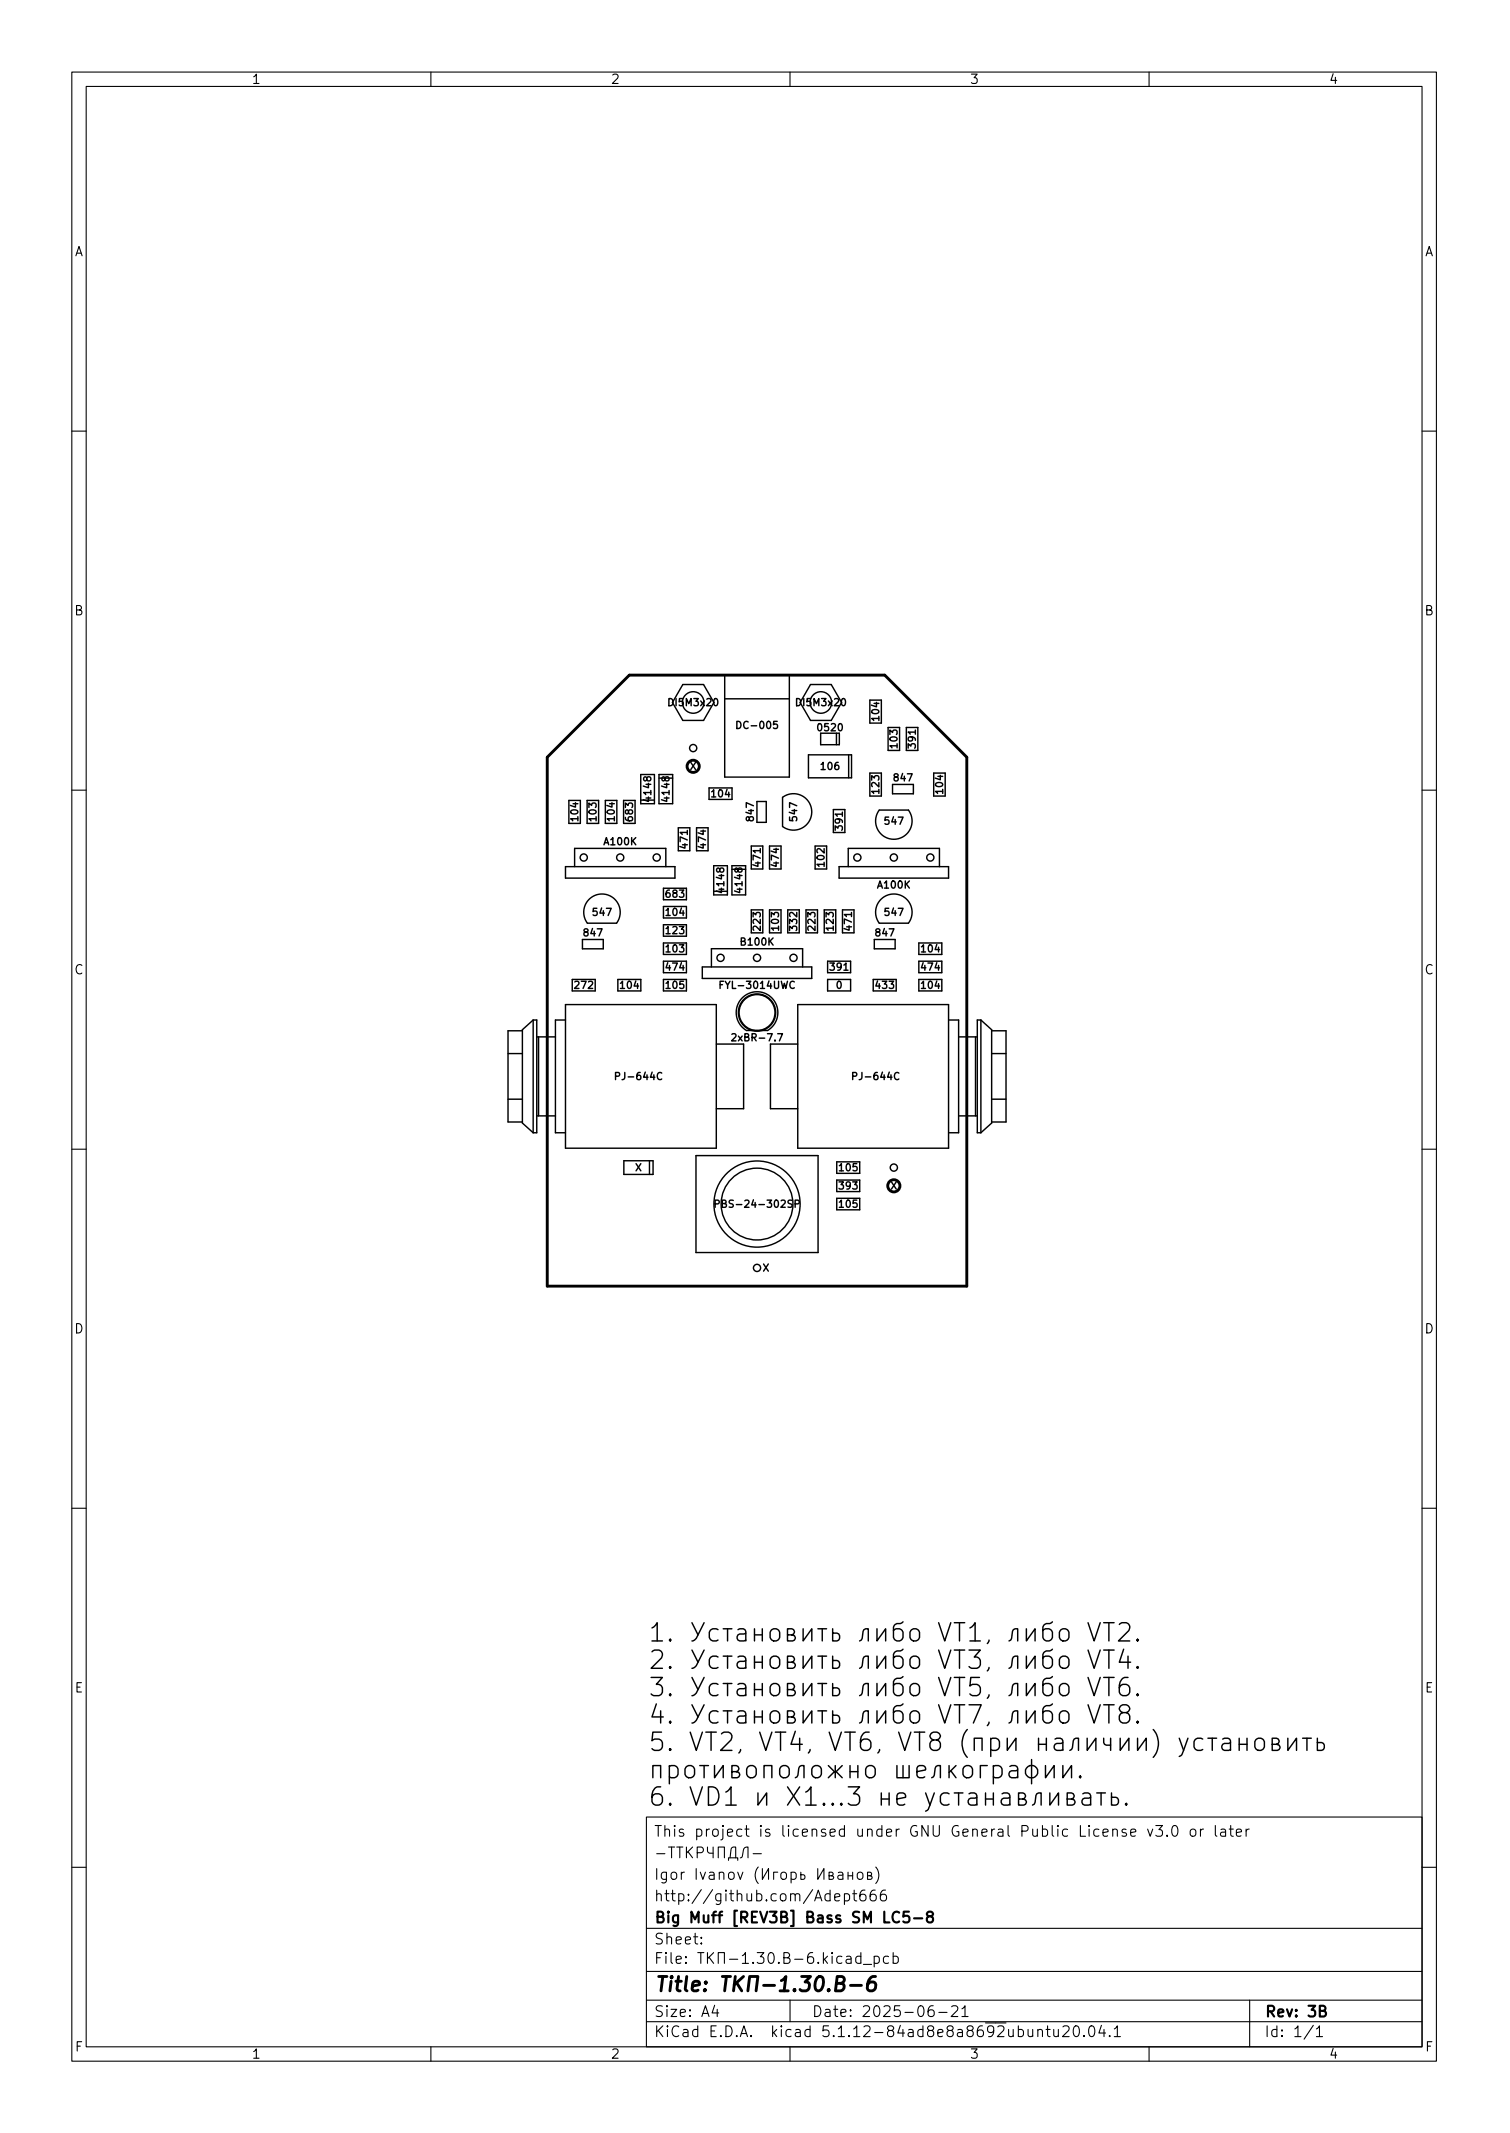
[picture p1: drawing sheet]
<svg xmlns="http://www.w3.org/2000/svg" width="210mm" height="297mm" viewBox="0 0 210 297" stroke-linecap="round" stroke-linejoin="round" font-family="sans-serif">
<defs><g id="words">
<g font-size="3.5">
<text x="90.2" y="232.4">2.</text>
<text x="90.2" y="228.6">1.</text>
<text x="96.1" y="232.4">VT3, VT4.</text>
<text x="96.1" y="228.6">VT1, VT2.</text>
<text x="90.2" y="236.3">3.</text>
<text x="96.1" y="236.3">VT5, VT6.</text>
<text x="90.2" y="240.1">4.</text>
<text x="90.2" y="243.9">5. VT2, VT4, VT6, VT8 ( )</text>
<text x="96.1" y="240.1">VT7, VT8.</text>
<text x="90.2" y="251.5">6. VD1 X1...3 .</text>
</g>
<text font-size="2.8" x="91" y="277.3">Title: -1.30.B-6</text>
<g font-size="2.1">
<text x="91" y="255.8">This project is licensed under GNU General Public License v3.0 or later</text>
<text x="91" y="261.8">Igor Ivanov ( )</text>
<text x="91" y="267.8">Big Muff [REV3B] Bass SM LC5-8</text>
<text x="91" y="264.8">http://github.com/Adept666</text>
<text x="91" y="273.5">File: -1.30.B-6.kicad_pcb</text>
<text x="91" y="270.8">Sheet:</text>
<text x="91" y="280.9">Size: A4</text>
<text x="113" y="280.9">Date: 2025-06-21</text>
<text x="176" y="280.9">Rev: 3B</text>
<text x="91" y="283.7">KiCad E.D.A. kicad 5.1.12-84ad8e8a8692ubuntu20.04.1</text>
<text x="176" y="283.7">Id: 1/1</text>
</g>
<g font-size="1.8">
<text x="35" y="11.7">1</text>
<text x="85" y="11.7">2</text>
<text x="135" y="11.7">3</text>
<text x="185" y="11.7">4</text>
<text x="10.3" y="35.7">A</text>
<text x="198.4" y="35.7">A</text>
<text x="10.3" y="85.7">B</text>
<text x="198.4" y="85.7">B</text>
<text x="10.3" y="135.7">C</text>
<text x="198.4" y="135.7">C</text>
<text x="10.3" y="185.7">D</text>
<text x="198.4" y="185.7">D</text>
<text x="10.4" y="235.7">E</text>
<text x="198.4" y="235.7">E</text>
<text x="10.4" y="285.7">F</text>
<text x="35" y="286.7">1</text>
<text x="85" y="286.7">2</text>
<text x="135" y="286.7">3</text>
<text x="185" y="286.7">4</text>
<text x="198.5" y="285.7">F</text>
</g>
<g font-size="1.4">
<text x="93.3" y="98.3">DI5M3x20</text>
<text x="103" y="101.5">DC-005</text>
<text x="111.1" y="98.3">DI5M3x20</text>
<text x="114" y="101.8">0520</text>
<text x="122.4" y="100.3" transform="rotate(-90 122.4 100.3)">104</text>
<text x="96.1" y="107.2">X</text>
<text x="114.4" y="107.2">106</text>
<text x="125" y="104.1" transform="rotate(-90 125 104.1)">103</text>
<text x="127.5" y="104.1" transform="rotate(-90 127.5 104.1)">391</text>
<text x="90.7" y="111.4" transform="rotate(-90 90.7 111.4)">4148</text>
<text x="93.2" y="111.4" transform="rotate(-90 93.2 111.4)">4148</text>
<text x="99.2" y="111">104</text>
<text x="122.4" y="110.4" transform="rotate(-90 122.4 110.4)">123</text>
<text x="124.6" y="108.8">847</text>
<text x="131.3" y="110.4" transform="rotate(-90 131.3 110.4)">104</text>
<text x="80.5" y="114.2" transform="rotate(-90 80.5 114.2)">104</text>
<text x="83.1" y="114.2" transform="rotate(-90 83.1 114.2)">103</text>
<text x="84.2" y="117.7">A100K</text>
<text x="85.6" y="114.2" transform="rotate(-90 85.6 114.2)">104</text>
<text x="88.1" y="114.2" transform="rotate(-90 88.1 114.2)">683</text>
<text x="95.8" y="118" transform="rotate(-90 95.8 118)">471</text>
<text x="98.3" y="118" transform="rotate(-90 98.3 118)">474</text>
<text x="105" y="114.2" transform="rotate(-90 105 114.2)">847</text>
<text x="111" y="114.2" transform="rotate(-90 111 114.2)">547</text>
<text x="117.3" y="115.5" transform="rotate(-90 117.3 115.5)">391</text>
<text x="123.3" y="114.8">547</text>
<text x="92.8" y="125">683</text>
<text x="100.8" y="124.1" transform="rotate(-90 100.8 124.1)">4148</text>
<text x="103.4" y="124.1" transform="rotate(-90 103.4 124.1)">4148</text>
<text x="105.9" y="120.6" transform="rotate(-90 105.9 120.6)">471</text>
<text x="108.5" y="120.6" transform="rotate(-90 108.5 120.6)">474</text>
<text x="114.8" y="120.6" transform="rotate(-90 114.8 120.6)">102</text>
<text x="122.3" y="123.7">A100K</text>
<text x="81.4" y="130.4">847</text>
<text x="82.7" y="127.5">547</text>
<text x="92.8" y="127.5">104</text>
<text x="92.8" y="130.1">123</text>
<text x="103.2" y="131.7">B100K</text>
<text x="105.9" y="129.5" transform="rotate(-90 105.9 129.5)">223</text>
<text x="108.5" y="129.5" transform="rotate(-90 108.5 129.5)">103</text>
<text x="111" y="129.5" transform="rotate(-90 111 129.5)">332</text>
<text x="113.5" y="129.5" transform="rotate(-90 113.5 129.5)">223</text>
<text x="116.1" y="129.5" transform="rotate(-90 116.1 129.5)">123</text>
<text x="118.6" y="129.5" transform="rotate(-90 118.6 129.5)">471</text>
<text x="122" y="130.4">847</text>
<text x="123.3" y="127.5">547</text>
<text x="80.1" y="137.7">272</text>
<text x="86.5" y="137.7">104</text>
<text x="92.8" y="137.7">105</text>
<text x="92.8" y="132.6">103</text>
<text x="92.8" y="135.2">474</text>
<text x="100.7" y="137.7">FYL-3014UWC</text>
<text x="115.7" y="135.2">391</text>
<text x="116.5" y="137.7">0</text>
<text x="122" y="137.7">433</text>
<text x="128.4" y="132.6">104</text>
<text x="128.4" y="135.2">474</text>
<text x="128.4" y="137.7">104</text>
<text x="102.4" y="145">2xBR-7.7</text>
<text x="86.2" y="150.4">PJ-644C</text>
<text x="119.2" y="150.4">PJ-644C</text>
<text x="88.4" y="163.1">X</text>
<text x="116.9" y="163.1">105</text>
<text x="116.9" y="165.6">393</text>
<text x="124" y="165.6">X</text>
<text x="100.6" y="168.2">PBS-24-302SP</text>
<text x="116.9" y="168.2">105</text>
<text x="106" y="177.1">X</text>
</g>
</g></defs>
<g fill="none" stroke="#000" stroke-width=".15">
<path d="M10 10h190v277h-190zM12 12h186v273h-186zM60 10v2M110 10v2M160 10v2M10 60h2M198 60h2M10 110h2M198 110h2M10 160h2M198 160h2M10 210h2"/>
<path d="M198 210h2M90 253h108v32h-108zM91.4 258.1h1.2M93.1 257.2h.8M93.5 257.2v1.5M94.2 257.2h.9M94.7 257.2v1.5M95.6 257.2v1.5M95.8 257.9l.6 .8M96.4 257.2l-.8 .9M97.1 258h.6a.41 .41 0 0 0 .3-.4 .41 .41 0 0 0-.3-.4h-.6v1.5M98.5 257.2l.1 .7 .2 .2h.5"/>
<path d="M99.3 257.2v1.5M100 258.7v-1.5h.9v1.5M101.4 259.1v-.4h1.3v.4M101.7 258.7l.1-1.2 .3-.3h.3v1.5M103.1 258.7l.2-.1 .1-.1 .1-.9a.51 .51 0 0 1 .7-.4v1.5M104.9 258.1h1.1M157.4 255.2l.8-.1-.1-.3-.4-.1-.3 .2 .1 .7 .2 .1 .4-.1M159.8 254.7l.4 1 .3-1M160.9 254.2h1l-.5 .6a.41 .41 0 0 1 .5 .3v.3l-.2 .2-.5 .1-.3-.1M162.5 255.6h.1l-.1 .1-.1-.1h.1v.1M163.3 254.4a.36 .36 0 0 1 .4-.2 .36 .36 0 0 1 .2 .3 .77 .77 0 0 1-.4 1.2 .91 .91 0 0 1-.2-1.3zM165.9 254.8a.41 .41 0 0 1 .6 .2v.4a.41 .41 0 0 1-.4 .3 .41 .41 0 0 1-.4-.3v-.4z"/>
<path d="M167.2 254.7v1M167.6 254.7l-.3 .1-.1 .2M169.2 254.2v1.3l.2 .2M170 254.8l.2-.1 .4 .1 .1 .9M170.7 255.1h-.5a.29 .29 0 0 0-.3 .3 .29 .29 0 0 0 .3 .3l.5-.1M171.2 254.7h.5M171.4 254.2v1.3v.1l.3 .1M172.2 255.2l.7-.1-.1-.3-.4-.1-.2 .2v.7l.2 .1 .4-.1M173.5 254.7v1M173.9 254.7l-.2 .1-.2 .2M10 260h2M90 278.5h108"/>
<path d="M90 274.5h108M90 268.5h108M97.7 270.6v.1l-.1-.1h.1v.1M97.7 269.8v.1h-.1l.1-.1v.1M99.5 279.2l-.3 1.1h.9M99.9 279.8v1M105.6 260a1.72 1.72 0 0 0 0 2.3M106.2 260.2v1.5l.8-1.5v1.5M108.3 260.7h-.6v1M108.9 260.8a.41 .41 0 0 1 .6 .2v.4a.41 .41 0 0 1-.4 .3 .41 .41 0 0 1-.4-.3v-.4zM110 278.5v3M110.2 260.8l.4-.1 .3 .3v.4l-.2 .2-.1 .1-.4-.1"/>
<path d="M110.2 260.7v1.5M111.5 260.7v1l.5-.1 .1-.1-.1-.4h-.5M113.9 260.2v1.5l.8-1.5v1.5M114.8 272.8l.4 .6M115.2 272.4l-.5 .6M115.4 261.2l.5-.1 .1-.1-.1-.2-.5-.1v1h.5l.1-.1 .1-.2-.1-.1-.2-.1M115.9 271.9l-.1 .1 .1 .1v-.1v-.1v.2M115.9 272.4v1M116.2 264.2l.7-.1v-.3l-.5-.1-.2 .2 .1 .7 .1 .1 .5-.1M116.7 260.8l.2-.1 .4 .1 .1 .9M117.2 272.5l-.4-.1-.3 .3v.4l.2 .2 .1 .1 .4-.1M117.4 261.1h-.5a.29 .29 0 0 0-.3 .3 .29 .29 0 0 0 .3 .3l.5-.1"/>
<path d="M117.6 263.8l.4-.1 .3 .3v.4l-.1 .2-.2 .1-.4-.1M117.6 263.7v1.5M117.9 272.5l.1-.1 .4 .1 .1 .9M118.1 261.2h.6M118.1 260.7v1M118.5 272.8h-.5a.29 .29 0 0 0-.2 .3 .29 .29 0 0 0 .2 .3l.5-.1M118.7 263.7h.6M118.7 260.7v1M118.9 263.2v1.3l.1 .1 .3 .1M119.5 260.8a.41 .41 0 0 1 .7 .2v.4a.41 .41 0 0 1-.4 .3 .41 .41 0 0 1-.4-.3v-.4zM119.9 272.5l-.5-.1-.2 .3v.4l.1 .2 .1 .1 .5-.1M119.9 271.9v1.5"/>
<path d="M120.2 273.6h1.2M120.4 263.2a.59 .59 0 0 0-.7 .7v.5l.2 .2 .4 .1 .2-.1 .1-.5-.2-.2-.4-.1-.3 .3M120.8 261.2l.5-.1 .1-.1-.1-.2-.5-.1v1h.4l.2-.1v-.2v-.1l-.2-.1M121.7 272.5l.5-.1 .2 .3v.4l-.1 .2-.1 .1-.5-.1M121.7 272.4v1.5M121.9 263.2a.59 .59 0 0 0-.7 .7v.5l.1 .2 .4 .1 .2-.1 .1-.5-.1-.2-.5-.1-.2 .3M121.9 260a1.72 1.72 0 0 1 0 2.3M123.3 263.2a.59 .59 0 0 0-.7 .7v.5l.1 .2 .5 .1 .2-.1v-.5l-.1-.2-.4-.1-.3 .3M123.7 272.5l-.4-.1-.3 .3v.4l.2 .2 .1 .1 .4-.1M124.4 272.5l.4-.1 .3 .3v.4l-.2 .2-.1 .1-.4-.1M124.4 271.9v1.5M129.9 279.3a.59 .59 0 0 0-.7 .7v.5l.2 .2 .4 .1 .2-.1 .1-.5-.2-.2-.4-.1-.3 .3"/>
<path d="M132.5 279.5l.2-.2 .5 .1a.41 .41 0 0 1 .1 .6l-.9 .8h1M133.9 279.7l.5-.4v1.5M174 278.5v6.5M198 260h2M60 285v2M90 281.5h108M110 285v2M130.7 280.2h1.2M133.9 280.8h.9M144.5 282.8a.37 .37 0 0 1 .7 0v.8M144.5 282.6v1M145.7 282.6h.5"/>
<path d="M145.9 282.1v1.3v.1l.3 .1M146.7 282.6l.1 .9a.41 .41 0 0 0 .6 0M147.4 282.6v1M148 282.3l.2-.2 .5 .1a.41 .41 0 0 1 .1 .6l-.9 .8h1M149.6 282.3a.36 .36 0 0 1 .4-.2 .36 .36 0 0 1 .2 .3 .77 .77 0 0 1-.4 1.2 .91 .91 0 0 1-.2-1.3zM150.9 283.5h.1l-.1 .1v-.1v.1M151.8 282.2a.36 .36 0 0 1 .6 .2 .77 .77 0 0 1-.5 1.2 1 1 0 0 1-.1-1.4zM153.4 282l-.4 1.1h.9M153.7 282.6v1M154.5 283.5h.1l-.1 .1-.1-.1h.1v.1M155.2 282.5l.4-.4v1.5M155.2 283.6h.8"/>
<path d="M160 285v2M182.9 282l-1.3 2M183.3 282.5l.4-.4v1.5M183.3 283.6h.9"/>
</g>
<path d="M125.2 266.4a.6 .6 0 0 0-.7 0 .6 .6 0 0 0-.2 .7 .56 .56 0 0 0 .3 .5 .56 .56 0 0 0 .6 0M126.6 266.2h-.8v.7l.2-.1 .5 .1 .1 .2v.5l-.3 .1h-.3l-.2-.1M127.3 267.1h1.1M129.3 266.9l-.1-.1a.31 .31 0 0 1-.1-.3 .31 .31 0 0 1 .2-.3l.5 .1a.31 .31 0 0 1 .1 .3 .31 .31 0 0 1-.3 .3h-.4l-.1 .2v.5l.2 .1 .5-.1 .1-.2-.1-.4-.2-.1M183.8 280h.6a.36 .36 0 0 0 .2-.4 .36 .36 0 0 0-.3-.3h-.5v1.5h.5a.4 .4 0 0 0 .3-.4 .4 .4 0 0 0-.3-.4" fill="none" stroke="#000" stroke-width=".3"/>
<path d="M76.2 105.4l11.4-11.4h35.6l11.4 11.4v73.7h-58.4zM111.6 275.2h1.3l-.8 .8h.3l.2 .2 .1 .7-.2 .2-.3 .1h-.5l-.3-.1M113.8 275.4a.46 .46 0 0 1 .5-.2 .46 .46 0 0 1 .3 .4 1.15 1.15 0 0 1-.7 1.6l-.2-.1a1.54 1.54 0 0 1 .1-1.7zM115.4 277.1h.1l-.1 .1-.1-.1h.1v.1M116.5 276.2h.6a.49 .49 0 0 0 .5-.4 .49 .49 0 0 0-.4-.6h-.6l-.3 2h.8a.53 .53 0 0 0 .4-.5 .53 .53 0 0 0-.4-.5M118.4 276.5h1.5M121.9 275.2a.91 .91 0 0 0-1 .9l-.1 .8 .1 .2a.66 .66 0 0 0 1-.2l.1-.5-.2-.3a.66 .66 0 0 0-1 .3" fill="none" stroke="#000" stroke-width=".4"/>
<g fill="none" stroke="#000" stroke-width=".2">
<path d="M95.1 95.3h2.9l1.4 2.5-1.4 2.5h-2.9l-1.5-2.5zM100.9 97.3h9M100.9 94h9v14.2h-9zM112.9 95.3h2.8l1.5 2.5-1.5 2.5h-2.8l-1.5-2.5zM121.1 97.5v3.2h1.6v-3.2M79.2 111.5v3.2h1.6v-3.2M81.7 111.5h1.7v3.2h-1.7zM84.3 111.5v3.2h1.6v-3.2M86.8 114.7v-3.2h1.6v3.2M89.2 107.9h1.9v4h-1.9zM91.8 107.9h1.9v4h-1.9zM94.4 118.5v-3.2h1.7v3.2"/>
<path d="M97 115.3v3.2M98.6 115.3v3.2M101.9 109.7h-3.2v1.6h3.2M102.6 100.5a.51 .51 0 0 1 .6 .5 .51 .51 0 0 1-.6 .5zM105.4 111.6h1.3v2.9h-1.3zM107.1 117.8v3.2M108.2 100.5h-.5v.4l.1-.1 .4 .1 .1 .1-.1 .4-.1 .1-.4-.1M108.8 117.8v3.2M109 111a2.54 2.54 0 0 1 3.4 .4 2.54 2.54 0 0 1 0 3.4 2.54 2.54 0 0 1-3.4 .3zM112.6 105.1h6v3.2h-6zM113.5 117.8h1.6v3.2h-1.6zM114.3 102.1h2.6v1.6h-2.6z"/>
<path d="M116 115.9v-3.2h1.6v3.2M116.5 102.1v1.6M118.2 105.1v3.2M121.1 107.7h1.6v3.2h-1.6zM122.4 112.8h4.1a2.54 2.54 0 0 1-.3 3.4 2.54 2.54 0 0 1-3.4 0 2.54 2.54 0 0 1-.4-3.4zM123.7 101.3h1.6v3.2h-1.6zM124.3 109.2h2.9v1.3h-2.9zM126.2 104.5v-3.2h1.6v3.2M130 107.7v3.2h1.6v-3.2M78.7 120.7h15.3v1.6h-15.3zM78.7 139.9h21v20h-21zM79.7 136.4h3.2v1.6h-3.2"/>
<path d="M80 120.7v-2.6h12.7v2.6M81.1 130.8h2.9v1.3h-2.9zM82.1 125.2a2.54 2.54 0 0 1 3.4-.1 2.54 2.54 0 0 1 .4 3.5h-4.1a2.54 2.54 0 0 1 .3-3.4zM89.2 136.4h-3.2v1.6h3.2M92.4 136.4h3.2v1.6h-3.2zM92.4 123.7h3.2v1.6h-3.2M92.4 128.8h3.2v1.6h-3.2zM92.4 131.3h3.2v1.6h-3.2zM92.4 135.5h3.2M92.4 133.9h3.2M95.6 126.2h-3.2v1.6h3.2M97.8 134.7h15.2v1.6h-15.2z"/>
<path d="M99.1 134.7v-2.6h12.7v2.6M99.4 120.6h1.9v4h-1.9zM100.3 137.1h.3M100.7 136.6h-.4v1M101.9 120.6h1.9v4h-1.9zM103.3 139a2.9 2.9 0 0 1 4.4 .2 2.9 2.9 0 0 1-.8 4.3h-3a2.9 2.9 0 0 1-.6-4.5zM104.6 129.9v-3.2h1.6v3.2M104.6 121v-3.2h1.6v3.2M107.1 126.7h1.7v3.2h-1.7zM109.7 129.9v-3.2h1.6v3.2M111.1 139.9h21v20h-21zM112.2 129.9v-3.2h1.6v3.2"/>
<path d="M114.8 126.7h1.6v3.2h-1.6zM115.2 136.4h3.2v1.6h-3.2zM115.2 133.9h3.2v1.6h-3.2M116.8 120.7h15.3v1.6h-15.3zM117.3 129.9v-3.2h1.6v3.2M118.1 120.7v-2.6h12.7v2.6M121.6 136.4h3.2v1.6h-3.2M121.7 130.8h2.9v1.3h-2.9zM122.7 125.2a2.54 2.54 0 0 1 3.5-.1 2.54 2.54 0 0 1 .3 3.5h-4.1a2.54 2.54 0 0 1 .3-3.4zM127.9 135.5h3.2M127.9 133.9h3.2M131.1 136.4h-3.2v1.6h3.2"/>
<path d="M131.1 131.3h-3.2v1.6h3.2M70.7 153.1h2M70.7 146.7h2M72.7 143.5h-2v12.7h2M74.2 142h.5v15.7h-.5M74.2 142l-1.5 1.4v13l1.5 1.3M74.2 142v15.7M74.7 155.4h2.6M74.7 144.4h2.6M75 144.4v11M78.7 142h-1.4v15.7h1.4M85.7 149.9l.5-.1 .1-.1-.1-.3-.5-.1v1"/>
<path d="M92.1 149.4a.47 .47 0 0 0-.6 .4 .47 .47 0 0 0 .4 .5h.2M99.7 145.4h3.8v9h-3.8M101.9 144h.4l.2 .2-.6 .8h.6M108.3 144h.7l-.5 1M111.1 145.4h-3.8v9h3.8M118.7 149.9l.5-.1 .1-.1v-.3l-.6-.1v1M125.2 149.4a.47 .47 0 0 0-.7 .4 .47 .47 0 0 0 .5 .5h.2M132.1 142h1.4v15.7h-1.4M133.5 155.4h2.6M133.5 144.4h2.6M135.8 144.4v11M136.6 142l1.5 1.4v13l-1.5 1.3"/>
<path d="M136.6 142h-.5v15.7h.5M136.6 142v15.7M138.1 143.5h2v12.7h-2M138.1 153.1h2M138.1 146.7h2M86.9 161.6h4v1.9h-4zM90.4 161.6v1.9M96.9 160.9h17v13.5h-17zM99.6 167.7l.5-.1v-.1v-.3l-.5-.1v1M110.7 167.7l.5-.1 .1-.1-.1-.3-.5-.1v1M116.5 161.8h3.2v1.6h-3.2zM116.5 164.3h3.2v1.6h-3.2"/>
<path d="M116.5 166.9h3.2v1.6h-3.2zM113.9 238.3h1.2M113.9 234.4h1.2M113.9 230.6h1.2M113.9 226.8h1.2M114.5 226.8v1.7M114.5 230.6v1.7M114.5 234.4v1.7M114.5 238.3v1.6M115.9 238.3v1.6h.6l.3-.1 .1-.2v-.4l-.1-.2-.3-.1h-.6M115.9 234.4v1.7h.6l.3-.1 .1-.2v-.4l-.1-.2-.3-.2h-.6M115.9 230.6v1.7h.6l.3-.1 .1-.2v-.4l-.1-.2-.3-.2h-.6"/>
<path d="M115.9 226.8v1.7h.6l.3-.1 .1-.2v-.4l-.1-.3-.3-.1h-.6M119.7 239.9l.2-.1 .2-.2 .1-1 .1-.2 .2-.1h.4v1.6M119.7 236.1l.2-.1 .2-.2 .1-1 .1-.2 .2-.2h.4v1.7M119.7 232.3l.2-.1 .2-.2 .1-1 .1-.2 .2-.2h.4v1.7M119.7 228.5l.2-.1 .2-.2 .1-1 .1-.3 .2-.1h.4v1.7M122.1 238.3v1.6l1.2-1.6v1.6M122.1 234.4v1.7l1.2-1.7v1.7M122.1 230.6v1.7l1.2-1.7v1.7M122.1 226.8v1.7l1.2-1.7v1.7M125.7 237.3l-.3 .2h-.5l-.4 .3-.1 .2v1.5a.69 .69 0 0 0 .7 .5 .69 .69 0 0 0 .6-.5v-.8l-.2-.3-.2-.1h-.5l-.4 .2M125.7 233.5l-.3 .2h-.5l-.4 .3-.1 .2v1.5a.69 .69 0 0 0 .7 .5 .69 .69 0 0 0 .6-.5v-.8l-.2-.3-.2-.2h-.5l-.4 .3M125.7 229.7l-.3 .2h-.5l-.4 .2-.1 .3v1.4a.69 .69 0 0 0 .7 .6 .69 .69 0 0 0 .6-.6v-.7l-.2-.3-.2-.2h-.5l-.4 .3"/>
<path d="M125.7 225.9l-.3 .2h-.5l-.4 .2-.1 .3v1.4a.69 .69 0 0 0 .7 .5 .69 .69 0 0 0 .6-.5v-.7l-.2-.4-.2-.1h-.5l-.4 .3M126.8 238.5a.69 .69 0 0 1 .7-.3 .69 .69 0 0 1 .5 .5v.8a.69 .69 0 0 1-.6 .5 .69 .69 0 0 1-.7-.5v-.8zM126.8 234.7a.69 .69 0 0 1 .7-.3 .69 .69 0 0 1 .5 .5v.8a.69 .69 0 0 1-.6 .5 .69 .69 0 0 1-.7-.5v-.8zM126.8 230.9a.69 .69 0 0 1 .7-.3 .69 .69 0 0 1 .5 .5v.7a.69 .69 0 0 1-.6 .6 .69 .69 0 0 1-.7-.6v-.7zM126.8 227.1a.69 .69 0 0 1 .7-.3 .69 .69 0 0 1 .5 .5v.7a.69 .69 0 0 1-.6 .5 .69 .69 0 0 1-.7-.5v-.7zM130.7 237.4l.8 2.5 .9-2.5M130.7 233.6l.8 2.5 .9-2.5M130.7 229.8l.8 2.5 .9-2.5M130.7 226l.8 2.5 .9-2.5M132.9 237.4h1.4M132.9 233.6h1.4M132.9 229.8h1.4"/>
<path d="M132.9 226h1.4M133.6 226v2.5M133.6 229.8v2.5M133.6 233.6v2.5M133.6 237.4v2.5M134.9 237.4h1.7l-1.1 2.5M134.9 229.8h1.6l-.8 1a.69 .69 0 0 1 .8 .4v.6l-.2 .4-.3 .1h-.7l-.4-.2M135.1 226.7l.2-.1 .5-.6v2.5M135.1 228.5h1.4M136.4 233.6h-1.2l-.1 1.2 .3-.2h.6l.3 .1 .2 .3v.7l-.1 .2-.4 .2h-.6l-.3-.2M137.7 239.8l-.2 .5M137.7 236l-.2 .5"/>
<path d="M137.7 232.2l-.2 .5M137.7 228.4l-.2 .5M140.5 239.9l.2-.1 .2-.2 .1-1 .1-.2 .2-.1h.4v1.6M140.5 236.1l.2-.1 .2-.2 .1-1 .1-.2 .2-.2h.4v1.7M140.5 232.3l.2-.1 .2-.2 .1-1 .1-.2 .2-.2h.4v1.7M140.5 228.5l.2-.1 .2-.2 .1-1 .1-.3 .2-.1h.4v1.7M142.9 238.3v1.6l1.2-1.6v1.6M142.9 234.4v1.7l1.2-1.7v1.7M142.9 230.6v1.7l1.2-1.7v1.7M142.9 226.8v1.7l1.2-1.7v1.7M146.5 237.3l-.3 .2h-.5l-.4 .3-.1 .2v1.5a.69 .69 0 0 0 .7 .5 .69 .69 0 0 0 .6-.5v-.8l-.2-.3-.2-.1h-.5l-.4 .2M146.5 233.5l-.3 .2h-.5l-.4 .3-.1 .2v1.5a.69 .69 0 0 0 .7 .5 .69 .69 0 0 0 .6-.5v-.8l-.2-.3-.2-.2h-.5l-.4 .3"/>
<path d="M146.5 229.7l-.3 .2h-.5l-.4 .2-.1 .3v1.4a.69 .69 0 0 0 .7 .6 .69 .69 0 0 0 .6-.6v-.7l-.2-.3-.2-.2h-.5l-.4 .3M146.5 225.9l-.3 .2h-.5l-.4 .2-.1 .3v1.4a.69 .69 0 0 0 .7 .5 .69 .69 0 0 0 .6-.5v-.7l-.2-.4-.2-.1h-.5l-.4 .3M147.8 238.4a.69 .69 0 0 1 1 .3v.8a.69 .69 0 0 1-.6 .5 .69 .69 0 0 1-.7-.5v-.8zM147.8 234.6a.69 .69 0 0 1 1 .3v.8a.69 .69 0 0 1-.6 .5 .69 .69 0 0 1-.7-.5v-.8zM147.8 230.8a.69 .69 0 0 1 1 .3v.7a.69 .69 0 0 1-.6 .6 .69 .69 0 0 1-.7-.6v-.7zM147.8 226.9a.69 .69 0 0 1 1 .4v.7a.69 .69 0 0 1-.6 .5 .69 .69 0 0 1-.7-.5v-.7zM151.5 237.4l.8 2.5 .9-2.5M151.5 233.6l.8 2.5 .9-2.5M151.5 229.8l.8 2.5 .9-2.5M151.5 226l.8 2.5 .9-2.5M153.7 237.4h1.4M153.7 233.6h1.4"/>
<path d="M153.7 229.8h1.4M153.7 226h1.4M154.4 226v2.5M154.4 229.8v2.5M154.4 233.6v2.5M154.4 237.4v2.5M155.9 226.2l.3-.2h.6a.69 .69 0 0 1 .4 1.1l-1.5 1.4h1.6M156.3 238.5a.55 .55 0 0 1-.4-.5 .55 .55 0 0 1 .4-.6h.5a.55 .55 0 0 1 .5 .6 .55 .55 0 0 1-.5 .5h-.5l-.2 .1-.2 .4v.5l.2 .3 .2 .1h.5l.3-.1 .2-.3v-.5l-.1-.3-.4-.2M156.5 229.7l-.6 1.8h1.5M157.1 233.6a1.01 1.01 0 0 0-1.2 1.1v1l.2 .3 .2 .1h.5l.4-.2 .1-.2v-.7l-.2-.3-.3-.1h-.5l-.2 .1-.2 .3M157.1 230.6v1.7M158.4 239.7l.1 .1-.1 .1-.1-.1 .1-.1v.2"/>
<path d="M158.4 235.9l.1 .1-.1 .1-.1-.1 .1-.1v.2M158.4 232.1l.1 .1-.1 .1-.1-.1 .1-.1v.2M158.4 228.3l.1 .1-.1 .1-.1-.1 .1-.1v.2M90.9 247.6v-1.7h1.1v1.7M93.2 246l.2-.1h.5l.3 .1 .2 .4v.7l-.2 .3-.3 .2h-.5l-.2-.2M93.2 245.9v2.5M95.6 246a.69 .69 0 0 1 1.1 .4v.7a.69 .69 0 0 1-.7 .5 .69 .69 0 0 1-.6-.5v-.7zM97.4 245.9h1.2M98 245.9v1.7M99.5 245.9v1.7l1.2-1.7v1.7M101.9 246.7h.6l.3-.1 .1-.2-.1-.4-.3-.1h-.6v1.7h.7l.3-.2 .1-.3-.1-.3-.4-.1M104.2 246a.69 .69 0 0 1 1.1 .4v.7a.69 .69 0 0 1-.7 .5 .69 .69 0 0 1-.6-.5v-.7z"/>
<path d="M106.4 247.6v-1.7h1.1v1.7M108.8 246a.69 .69 0 0 1 1.1 .4v.7a.69 .69 0 0 1-.7 .5 .69 .69 0 0 1-.6-.5v-.7zM110.7 247.6l.3-.2 .1-.2 .1-1 .1-.2 .3-.1h.4v1.7M113.3 246a.69 .69 0 0 1 1.1 .4v.7a.69 .69 0 0 1-.7 .5 .69 .69 0 0 1-.7-.5v-.7zM115.3 245.9l1 .9 1-.9M116.2 246.7l-.9 .9M116.3 245.9v1.7M116.4 246.7l.9 .9M117.2 251.1l.1 .2-.1 .1-.2-.1 .2-.2v.3M118.1 248.8h1.6l-.9 1a.69 .69 0 0 1 .9 .5v.6l-.3 .4-.2 .1h-.7l-.4-.3M118.4 246.7h1M118.4 245.9v1.7"/>
<path d="M119.4 245.9v1.7M120.8 246a.69 .69 0 0 1 1.1 .4v.7a.69 .69 0 0 1-.7 .5 .69 .69 0 0 1-.7-.5v-.7zM122.7 250.5h1.1M122.7 249.7v1.7M123.8 249.7v1.7M124.9 245.9v1.7h1.7v-1.7M124.9 250.5l1.2-.2-.1-.5-.3-.1h-.4l-.3 .1-.1 .2v1l.1 .3 .3 .1h.4l.3-.1M125.7 245.9v1.7M127.7 246.7l1.2-.2-.1-.5-.3-.1h-.5l-.2 .1-.1 .2v1l.1 .2 .2 .2h.5l.3-.2M128.9 249.7l.6 1.7M129.7 247.6l.3-.2 .1-.2 .1-1 .1-.2 .3-.1h.3v1.7M130.1 249.7l-.9 2.3-.3 .2"/>
<path d="M132.1 249.8l-.2-.1h-.5l-.2 .1-.3 .4v.7l.3 .4 .2 .1h.5l.2-.1M132.1 245.9v1.7M132.4 246.6l.7 1M132.9 249.7h1.2M133.1 245.9l-1 .9M133.5 249.7v1.7M134.3 246a.69 .69 0 0 1 1.1 .4v.7a.69 .69 0 0 1-.6 .5 .69 .69 0 0 1-.7-.5v-.7zM134.7 240.9a2.91 2.91 0 0 0 0 3.8M134.9 249.8l.3-.1h.5l.2 .1 .1 .2v1.4M135.7 243.8v-1.7h1v1.7M136 250.3l-.2 .1h-.6a.5 .5 0 0 0-.4 .5 .5 .5 0 0 0 .4 .5h.6l.2-.1M137.2 250.5h1.1"/>
<path d="M137.2 249.7v1.7M137.5 245.9h-1v1.7M138 242.2l.2-.1h.5l.2 .1 .3 .3v.8l-.3 .3-.2 .2h-.5l-.2-.2M138 242.1v2.5M138.3 246l.3-.1h.4l.3 .1 .2 .4v.7l-.2 .3-.3 .2h-.4l-.3-.2M138.3 245.9v2.5M138.3 249.7v1.7M139.5 249.8l.3-.1h.5l.2 .1 .1 .2v1.4M140.3 242.1v1.7l1.2-1.7v1.7M140.6 246l.3-.1h.4l.3 .1 .1 .2v1.4M140.6 250.3l-.2 .1h-.6a.5 .5 0 0 0-.4 .5 .5 .5 0 0 0 .4 .5h.6l.2-.1M141.7 246.5l-.2 .1h-.6a.5 .5 0 0 0-.4 .5 .5 .5 0 0 0 .4 .5h.6l.2-.2"/>
<path d="M141.8 250.5h.6l.3-.1 .1-.2-.1-.4-.3-.1h-.6v1.7h.8l.2-.1 .1-.4-.1-.2-.4-.2M143.6 245v3.4M143.8 251.4l.2-.1 .1-.3 .1-1 .2-.2 .2-.1h.4v1.7M144.6 242.9h1.1M144.6 242.1v1.7M145.6 245.9v1.7l1.2-1.7v1.7M145.7 242.1v1.7M146.2 249.7v1.7l1.2-1.7v1.7M146.9 242.2l.2-.1h.5l.3 .1 .1 .2v1.4M148 245.9v1.7l1.2-1.7v1.7M148 242.7l-.2 .1h-.7a.5 .5 0 0 0-.3 .5 .5 .5 0 0 0 .3 .5h.7l.2-.2M148.6 250.5h.6l.2-.1 .2-.2-.2-.4-.2-.1h-.6v1.7h.7l.3-.1 .1-.4-.1-.2-.4-.2"/>
<path d="M149 243.8l.2-.2 .1-.2 .1-1 .2-.2 .2-.1h.4v1.7M150.4 247.3l.1 .1-.1 .2-.1-.2 .1-.1v.3M150.8 249.8l.2-.1h.5l.2 .1 .2 .2v1.4M151.4 242.1v1.7l1.2-1.7v1.7M151.9 250.3l-.3 .1h-.6a.5 .5 0 0 0-.4 .5 .5 .5 0 0 0 .4 .5h.6l.3-.1M152.7 249.7h1.2M153.3 249.7v1.7M153.7 242.1v.6l.1 .2 .2 .1h.6M154.6 242.1v1.7M154.8 249.7v1.7h.6l.2-.1 .1-.3v-.3l-.1-.3-.2-.1h-.6M156 242.1v1.7l1.2-1.7v1.7M156.8 251.1l.1 .2-.1 .1-.1-.1 .1-.2v.3"/>
<path d="M158.4 242.1v1.7l1.2-1.7v1.7M160.6 240.9a2.91 2.91 0 0 1 0 3.8M164.2 242.1l.6 1.7M165.4 242.1l-.8 2.3-.4 .2M167.5 242.2l-.3-.1h-.5l-.2 .1-.2 .3v.8l.2 .3 .2 .2h.5l.3-.2M168.2 242.1h1.2M168.8 242.1v1.7M170.2 242.2l.3-.1h.5l.2 .1 .1 .2v1.4M171.3 242.7l-.2 .1h-.6a.5 .5 0 0 0-.4 .5 .5 .5 0 0 0 .4 .5h.6l.2-.2M172.5 242.9h1.1M172.5 242.1v1.7M173.6 242.1v1.7"/>
<path d="M175 242.2a.69 .69 0 0 1 1.1 .3v.8a.69 .69 0 0 1-.7 .5 .69 .69 0 0 1-.7-.5v-.8zM177.1 242.9h.6l.3-.1 .1-.3-.1-.3-.3-.1h-.6v1.7h.8l.2-.2 .1-.3-.1-.3-.4-.1M179.3 242.1v1.7l1.2-1.7v1.7M181.4 242.1h1.2M182 242.1v1.7M183.4 242.1v1.7h.6l.3-.2 .1-.2v-.4l-.1-.2-.3-.1h-.6"/>
<circle cx="96.5" cy="97.8" r="1.5"/>
<circle cx="114.3" cy="97.8" r="1.5"/>
<circle cx="81.3" cy="119.4" r=".5"/>
<circle cx="86.4" cy="119.4" r=".5"/>
<circle cx="91.4" cy="119.4" r=".5"/>
<circle cx="96.5" cy="104.2" r=".5"/>
<circle cx="119.4" cy="119.4" r=".5"/>
<circle cx="124.5" cy="119.4" r=".5"/>
<circle cx="129.5" cy="119.4" r=".5"/>
<circle cx="100.3" cy="133.4" r=".5"/>
<circle cx="105.4" cy="133.4" r=".5"/>
<circle cx="110.5" cy="133.4" r=".5"/>
<circle cx="105.4" cy="141" r="2.5"/>
<circle cx="105.4" cy="141" r="2.6"/>
<circle cx="105.4" cy="167.7" r="6"/>
<circle cx="105.4" cy="167.7" r="5"/>
<circle cx="105.4" cy="176.6" r=".5"/>
<circle cx="124.5" cy="162.6" r=".5"/>
<circle cx="143.6" cy="246.7" r=".88"/>
</g>
<use href="#words"/>
</svg>
